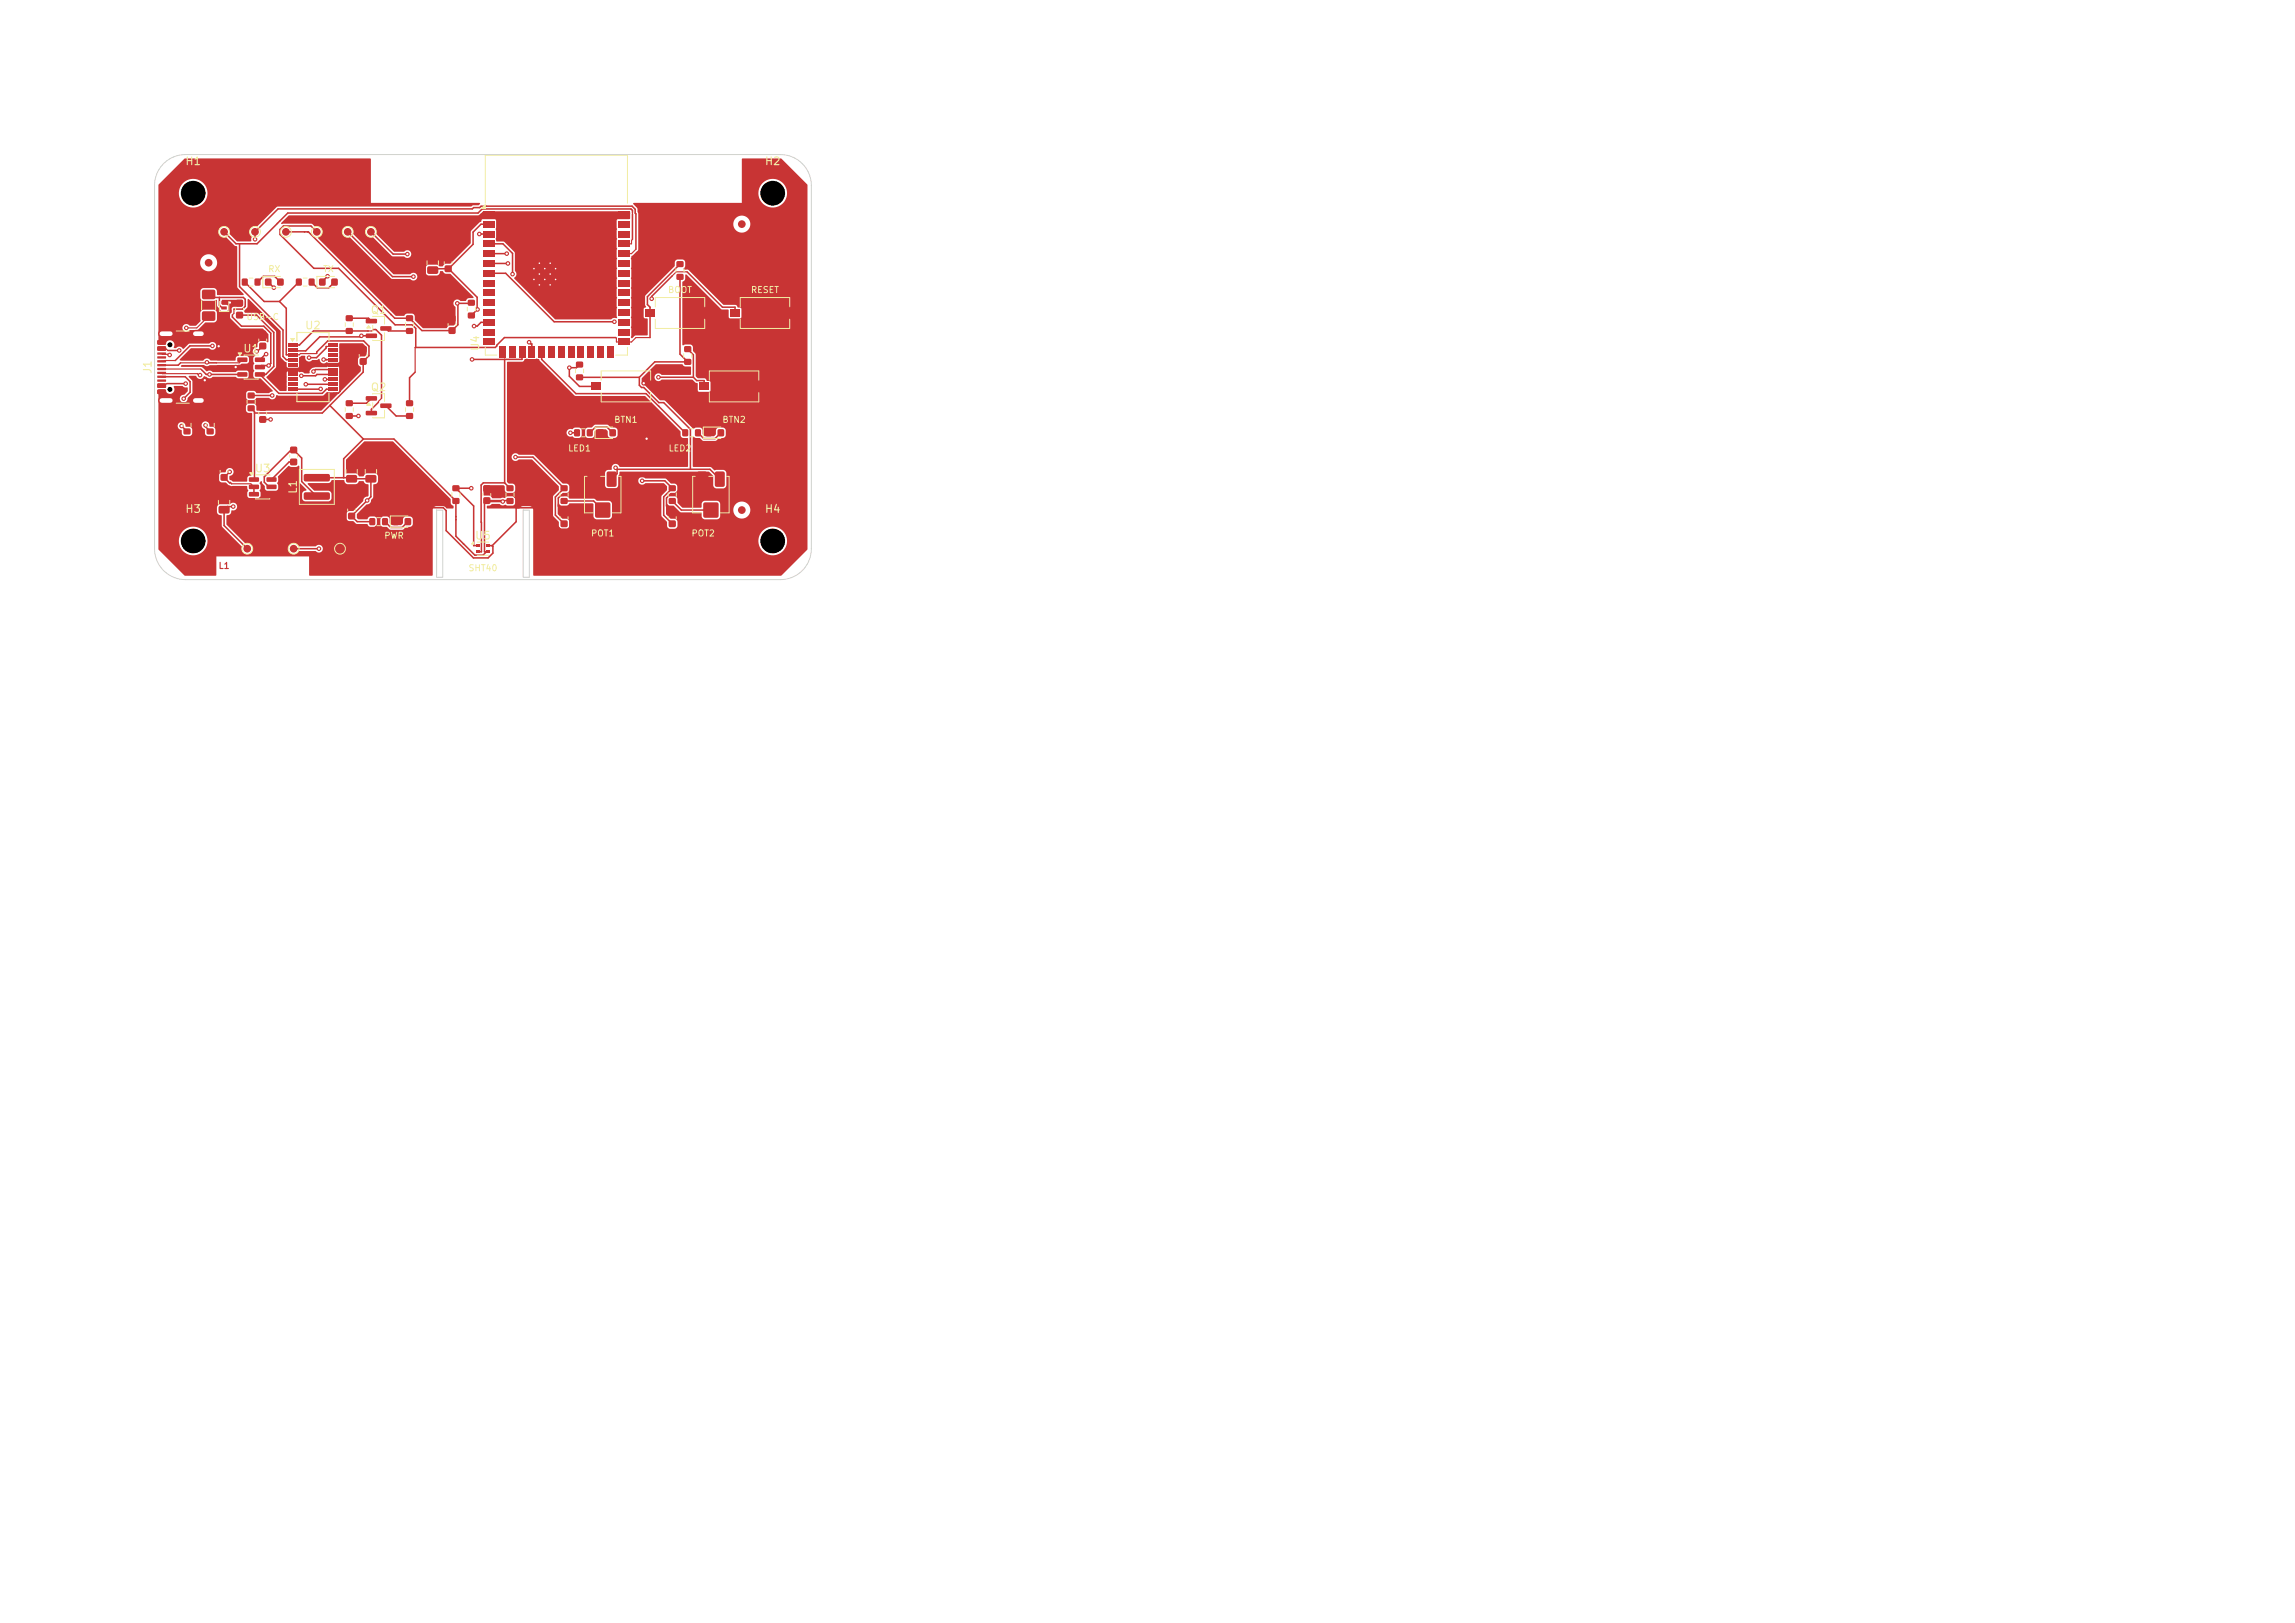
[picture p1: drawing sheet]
<svg xmlns="http://www.w3.org/2000/svg" width="297mm" height="210mm" viewBox="0 0 297 210" stroke-linecap="round" stroke-linejoin="round" font-family="sans-serif">
<defs><g id="words">
<g font-size="1" fill="#f2eda1">
<text x="23.9" y="21.6">H1</text>
<text x="98.9" y="21.6">H2</text>
<text x="47.9" y="40.9">Q1</text>
<text x="31.4" y="45.9">U1</text>
<text x="39.4" y="42.9">U2</text>
<text x="62.3" y="45.5" transform="rotate(-90 62.3 45.5)">U4</text>
<text x="19.9" y="48.5" transform="rotate(-90 19.9 48.5)">J1</text>
<text x="47.9" y="50.9">Q2</text>
<text x="32.9" y="61.4">U3</text>
<text x="38.7" y="64" transform="rotate(-90 38.7 64)">L1</text>
<text x="23.9" y="66.6">H3</text>
<text x="61.4" y="70.1">U5</text>
<text x="98.9" y="66.6">H4</text>
</g>
<g font-size=".8" fill="#f2eda1">
<text x="34.6" y="35.4">RX</text>
<text x="41.7" y="35.4">TX</text>
<text x="31.8" y="41.6">USB-C</text>
<text x="86.4" y="38.1">BOOT</text>
<text x="97.1" y="38.1">RESET</text>
<text x="73.5" y="58.6">LED1</text>
<text x="79.4" y="54.9">BTN1</text>
<text x="86.5" y="58.6">LED2</text>
<text x="93.4" y="54.9">BTN2</text>
<text x="49.7" y="69.9">PWR</text>
<text x="76.4" y="69.6">POT1</text>
<text x="89.4" y="69.6">POT2</text>
<text x="60.6" y="74.1">SHT40</text>
</g>
<text font-size=".8" fill="#c83434" x="28.2" y="73.8">L1</text>
</g></defs>
<g fill="#c83434">
<path d="M47.8 67.1h.7v.8h-.7z"/>
<path d="M49.5 67.1h.7v.8h-.7z"/>
<path d="M26.8 55.5h.8v.7h-.8z"/>
<path d="M26.8 53.8h.8v.7h-.8z"/>
<path d="M37.6 59.4l.2-.1 .6 .1 .1 .2-.1 .6h-.2h-.6l-.1-.2z"/>
<path d="M37.6 57.8h.2h.6l.1 .2-.1 .6-.2 .1-.6-.1-.1-.1z"/>
<path d="M34.3 36.1h.8v.8h-.8z"/>
<path d="M35.9 36.1h.8v.8h-.8z"/>
<path d="M91.3 55.6h.8v.8h-.8z"/>
<path d="M92.9 55.6h.8v.8h-.8z"/>
<path d="M47.4 41.3h1.3l.1 .1v.4l-.2 .1-1.2-.1-.1-.1z"/>
<path d="M47.4 43.2h1.3l.1 .1v.4l-.2 .1-1.2-.1-.1-.1z"/>
<path d="M49.2 42.2h1.4l.1 .2v.3l-.2 .1h-1.2l-.1-.1z"/>
<path d="M44.8 42.5h.8v.7h-.8z"/>
<path d="M44.8 40.8h.8v.7h-.8z"/>
<path d="M94.5 40h1.3v1h-1.3z"/>
<path d="M102.3 40h1.2v1h-1.2z"/>
<path d="M28.6 61.4l.1-.1 .7 .1 .1 .2-.1 .6h-.2h-.6l-.1-.2z"/>
<path d="M28.6 59.8h.1h.7l.1 .2-.1 .6-.2 .1-.6-.1-.1-.1z"/>
<path d="M50.8 67.1h.8v.8h-.8z"/>
<path d="M52.4 67.1h.8v.8h-.8z"/>
<path d="M47.4 51.3h1.3l.1 .1v.4l-.2 .1-1.2-.1-.1-.1z"/>
<path d="M47.4 53.2h1.3l.1 .1v.4l-.2 .1-1.2-.1-.1-.1z"/>
<path d="M49.2 52.2h1.4l.1 .2v.3l-.2 .1h-1.2l-.1-.1z"/>
<path d="M20.4 50.4h1l.1 .2v.3l-.2 .1h-.9l-.1-.1z"/>
<path d="M20.4 49.6h1l.1 .2v.3l-.2 .1h-.9l-.1-.1z"/>
<path d="M20.4 48.6h1l.1 .2-.1 .1h-1z"/>
<path d="M20.4 47.6h1l.1 .2-.1 .1h-1z"/>
<path d="M20.4 47.1h1l.1 .2-.1 .1h-1z"/>
<path d="M20.4 46.1h1l.1 .2-.1 .1h-1z"/>
<path d="M20.4 44.8h1l.1 .2v.3l-.2 .1h-.9l-.1-.1z"/>
<path d="M20.4 44h1l.1 .2v.3l-.2 .1h-.9l-.1-.1z"/>
<path d="M20.4 45.6h1l.1 .2-.1 .1h-1z"/>
<path d="M20.4 46.6h1l.1 .2-.1 .1h-1z"/>
<path d="M20.4 48.1h1l.1 .2-.1 .1h-1z"/>
<path d="M20.4 49.1h1l.1 .2-.1 .1h-1z"/>
<circle cx="96" cy="29" r=".5"/>
<circle cx="32" cy="71" r=".5"/>
<circle cx="41" cy="30" r=".5"/>
</g>
<path d="M20.9 51.8h1.1M20.9 43.2h1.1M25.3 51.8h.8M25.3 43.2h.8" fill="none" stroke="#c83434" stroke-width="1"/>
<g fill="#c83434">
<path d="M41.3 36.1h.8v.8h-.8z"/>
<path d="M42.9 36.1h.8v.8h-.8z"/>
<path d="M52.6 42.5h.8v.7h-.8z"/>
<path d="M52.6 40.8h.8v.7h-.8z"/>
<path d="M28.3 65.5h.2h1.1l.1 .2v.6l-.2 .2-1.1-.1-.1-.2z"/>
<path d="M28.3 63.6h.2h1.1l.1 .2v.6l-.2 .2-1.1-.1-.1-.2z"/>
<path d="M72.6 67.4l.1-.1 .7 .1 .1 .2-.1 .6h-.2h-.6l-.1-.2z"/>
<path d="M72.6 65.8h.1h.7l.1 .2-.1 .6-.2 .1-.6-.1-.1-.1z"/>
<path d="M57.6 34.4l.1-.1 .7 .1 .1 .2-.1 .6h-.2h-.6l-.1-.2z"/>
<path d="M57.6 32.8h.1h.7l.1 .2-.1 .6-.2 .1-.6-.1-.1-.1z"/>
<path d="M39.4 63.8l.1-.1h3l.2 .2v.6l-.2 .2h-3l-.2-.3z"/>
<path d="M39.4 61.4l.1-.1h3l.2 .3v.6l-.2 .1h-3l-.2-.2z"/>
<path d="M88.3 55.6h.7v.8h-.7z"/>
<path d="M90 55.6h.7v.8h-.7z"/>
<path d="M46.6 46.4l.1-.1 .7 .1 .1 .2-.1 .6h-.2h-.6l-.1-.2z"/>
<path d="M46.6 44.8h.1h.7l.1 .2-.1 .6-.2 .1-.6-.1-.1-.1z"/>
<path d="M45.1 66.4l.2-.1 .6 .1 .1 .2-.1 .6h-.2h-.6l-.1-.2z"/>
<path d="M45.1 64.8h.2h.6l.1 .2-.1 .6-.2 .1-.6-.1-.1-.1z"/>
<path d="M86.6 67.4l.1-.1 .7 .1 .1 .2-.1 .6h-.1h-.7l-.1-.2z"/>
<path d="M86.6 65.8h.1h.7l.1 .2-.1 .6-.1 .1-.7-.1-.1-.1z"/>
<path d="M78.6 61.1l1-.1 .2 .2v1.6l-.2 .2h-.9l-.2-.2v-1.5z"/>
<path d="M77.1 65.1l.2-.1h1.4l.2 .1 .1 .2v1.5l-.1 .1-.2 .1h-1.4l-.2-.1-.1-.1v-1.5z"/>
<path d="M76.3 61.1l1-.1 .2 .2v1.6l-.2 .2h-.8l-.3-.2v-1.5z"/>
<path d="M60.6 40.5h.8v.7h-.8z"/>
<path d="M60.6 38.8h.8v.7h-.8z"/>
<path d="M83.5 40h1.2v1h-1.2z"/>
<path d="M91.2 40h1.3v1h-1.3z"/>
<path d="M62.6 64.4l.1-.1 .7 .1 .1 .2-.1 .6h-.2h-.6l-.1-.2z"/>
<path d="M62.6 62.8h.1h.7l.1 .2-.1 .6-.2 .1-.6-.1-.1-.1z"/>
<path d="M74.3 55.6h.7v.8h-.7z"/>
<path d="M76 55.6h.7v.8h-.7z"/>
<path d="M32.2 61.8h1.2l.1 .1v.4l-.1 .1-1.1-.1-.1-.1z"/>
<path d="M32.2 62.7h1.2l.1 .2v.3l-.1 .1h-1.1l-.1-.1z"/>
<path d="M32.2 63.7h1.2l.1 .1v.4l-.1 .1-1.1-.1-.1-.1z"/>
<path d="M34.5 63.7h1.2l.1 .1v.4l-.2 .1-1-.1-.1-.1z"/>
<path d="M34.5 62.7h1.2l.1 .2v.3l-.2 .1h-1l-.1-.1z"/>
<path d="M34.5 61.8h1.2l.1 .1v.4l-.2 .1-1-.1-.1-.1z"/>
<path d="M52.6 53.5h.8v.7h-.8z"/>
<path d="M52.6 51.8h.8v.7h-.8z"/>
<path d="M76.5 49.5h1.2v1h-1.2z"/>
<path d="M84.3 49.5h1.2v1h-1.2z"/>
<path d="M62.5 27.3h1.5v.9h-1.5z"/>
<path d="M62.5 28.6h1.5v.9h-1.5z"/>
<path d="M62.5 29.8h1.5v.9h-1.5z"/>
<path d="M62.5 31.1h1.5v.9h-1.5z"/>
<path d="M62.5 32.4h1.5v.9h-1.5z"/>
<path d="M62.5 33.6h1.5v.9h-1.5z"/>
<path d="M62.5 34.9h1.5v.9h-1.5z"/>
<path d="M62.5 36.2h1.5v.9h-1.5z"/>
<path d="M62.5 37.5h1.5v.9h-1.5z"/>
<path d="M62.5 38.7h1.5v.9h-1.5z"/>
<path d="M62.5 40h1.5v.9h-1.5z"/>
<path d="M62.5 41.3h1.5v.9h-1.5z"/>
<path d="M62.5 42.5h1.5v.9h-1.5z"/>
<path d="M62.5 43.8h1.5v.9h-1.5z"/>
<path d="M64.6 44.8h.9v1.5h-.9z"/>
<path d="M65.8 44.8h.9v1.5h-.9z"/>
<path d="M67.1 44.8h.9v1.5h-.9z"/>
<path d="M68.4 44.8h.9v1.5h-.9z"/>
<path d="M69.6 44.8h.9v1.5h-.9z"/>
<path d="M70.9 44.8h.9v1.5h-.9z"/>
<path d="M72.2 44.8h.9v1.5h-.9z"/>
<path d="M73.5 44.8h.9v1.5h-.9z"/>
<path d="M74.7 44.8h.9v1.5h-.9z"/>
<path d="M76 44.8h.9v1.5h-.9z"/>
<path d="M77.3 44.8h.9v1.5h-.9z"/>
<path d="M78.5 44.8h.9v1.5h-.9z"/>
<path d="M80 43.8h1.5v.9h-1.5z"/>
<path d="M80 42.5h1.5v.9h-1.5z"/>
<path d="M80 41.3h1.5v.9h-1.5z"/>
<path d="M80 40h1.5v.9h-1.5z"/>
<path d="M80 38.7h1.5v.9h-1.5z"/>
<path d="M80 37.5h1.5v.9h-1.5z"/>
<path d="M80 36.2h1.5v.9h-1.5z"/>
<path d="M80 34.9h1.5v.9h-1.5z"/>
<path d="M80 33.6h1.5v.9h-1.5z"/>
<path d="M80 32.4h1.5v.9h-1.5z"/>
<path d="M80 31.1h1.5v.9h-1.5z"/>
<path d="M80 29.8h1.5v.9h-1.5z"/>
<path d="M80 28.6h1.5v.9h-1.5z"/>
<path d="M80 27.3h1.5v.9h-1.5z"/>
<path d="M68.6 33.5h3.8v3.9h-3.8z"/>
<path d="M33.6 44.4l.1-.1 .7 .1 .1 .2-.1 .6h-.2h-.6l-.1-.2z"/>
<path d="M33.6 42.8h.1h.7l.1 .2-.1 .6-.2 .1-.6-.1-.1-.1z"/>
<path d="M44.8 61.5h.2h1.1l.1 .2v.6l-.2 .2-1.1-.1-.1-.2z"/>
<path d="M44.8 59.6h.2h1.1l.1 .2v.6l-.2 .2-1.1-.1-.1-.2z"/>
<path d="M61.5 70.5h.6v.3h-.6z"/>
<path d="M61.5 71.3h.6v.3h-.6z"/>
<path d="M62.9 71.3h.5v.3h-.5z"/>
<path d="M62.9 70.5h.5v.3h-.5z"/>
<path d="M30.6 40.4l.1-.1 .7 .1 .1 .2-.1 .6h-.2h-.6l-.1-.2z"/>
<path d="M30.6 38.8h.1h.7l.1 .2-.1 .6-.2 .1-.6-.1-.1-.1z"/>
<path d="M88.6 46.5h.8v.7h-.8z"/>
<path d="M88.6 44.8h.8v.7h-.8z"/>
<path d="M65.6 64.5h.8v.7h-.8z"/>
<path d="M65.6 62.8h.8v.7h-.8z"/>
<path d="M37.3 44.4h1.2v.4h-1.2z"/>
<path d="M37.3 45.1h1.2v.4h-1.2z"/>
<path d="M37.3 45.7h1.2v.4h-1.2z"/>
<path d="M37.3 46.3h1.2v.4h-1.2z"/>
<path d="M37.3 47h1.2v.4h-1.2z"/>
<path d="M37.3 47.6h1.2v.4h-1.2z"/>
<path d="M37.3 48.3h1.2v.4h-1.2z"/>
<path d="M37.3 48.9h1.2v.4h-1.2z"/>
<path d="M37.3 49.5h1.2v.4h-1.2z"/>
<path d="M37.3 50.2h1.2v.4h-1.2z"/>
<path d="M42.5 50.2h1.2v.4h-1.2z"/>
<path d="M42.5 49.5h1.2v.4h-1.2z"/>
<path d="M42.5 48.9h1.2v.4h-1.2z"/>
<path d="M42.5 48.3h1.2v.4h-1.2z"/>
<path d="M42.5 47.6h1.2v.4h-1.2z"/>
<path d="M42.5 47h1.2v.4h-1.2z"/>
<path d="M42.5 46.3h1.2v.4h-1.2z"/>
<path d="M42.5 45.7h1.2v.4h-1.2z"/>
<path d="M42.5 45.1h1.2v.4h-1.2z"/>
<path d="M42.5 44.4h1.2v.4h-1.2z"/>
<path d="M47.3 61.5h.2h1.1l.1 .2v.6l-.2 .2-1.1-.1-.1-.2z"/>
<path d="M47.3 59.6h.2h1.1l.1 .2v.6l-.2 .2-1.1-.1-.1-.2z"/>
<path d="M74.6 48.5h.8v.7h-.8z"/>
<path d="M74.6 46.8h.8v.7h-.8z"/>
<path d="M58.6 64.5h.8v.7h-.8z"/>
<path d="M58.6 62.8h.8v.7h-.8z"/>
<path d="M90.5 49.5h1.2v1h-1.2z"/>
<path d="M98.2 49.5h1.3v1h-1.3z"/>
<path d="M32.1 52.5h.8v.7h-.8z"/>
<path d="M32.1 50.8h.8v.7h-.8z"/>
<path d="M26.2 40.3h.2h1.3l.2 .2v.9l-.3 .1h-1.3l-.2-.2z"/>
<path d="M26.2 37.5h.2h1.3l.2 .2v.9l-.3 .1h-1.3l-.2-.2z"/>
<path d="M55.3 34.5h.2h1.1l.1 .2v.6l-.2 .2-1.1-.1-.1-.2z"/>
<path d="M55.3 32.6h.2h1.1l.1 .2v.6l-.2 .2-1.1-.1-.1-.2z"/>
<path d="M33.6 53.9l.1-.1 .7 .1 .1 .2-.1 .6h-.2h-.6l-.1-.2z"/>
<path d="M33.6 52.3h.1h.7l.1 .2-.1 .6-.2 .1-.6-.1-.1-.1z"/>
<path d="M72.6 64.5h.8v.7h-.8z"/>
<path d="M72.6 62.8h.8v.7h-.8z"/>
<path d="M77.3 55.6h.8v.8h-.8z"/>
<path d="M78.9 55.6h.8v.8h-.8z"/>
<path d="M28.7 39.7h.6v.3h-.6z"/>
<path d="M28.7 39h.6v.3h-.6z"/>
<path d="M86.6 64.5h.8v.7h-.8z"/>
<path d="M86.6 62.8h.8v.7h-.8z"/>
<path d="M44.8 53.5h.8v.7h-.8z"/>
<path d="M44.8 51.8h.8v.7h-.8z"/>
<path d="M23.8 55.5h.8v.7h-.8z"/>
<path d="M23.8 53.8h.8v.7h-.8z"/>
<path d="M92.6 61.1l.9-.1 .3 .2v1.6l-.2 .2h-.9l-.2-.2v-1.5z"/>
<path d="M91.1 65.1l.1-.1h1.5l.2 .1 .1 .2v1.5l-.1 .1-.2 .1h-1.5l-.1-.1-.1-.1v-1.5z"/>
<path d="M90.3 61.1l.9-.1 .3 .2v1.6l-.2 .2h-.9l-.2-.2v-1.5z"/>
<path d="M58.1 42.4l.1-.1 .7 .1 .1 .2-.1 .6h-.1h-.7l-.1-.2z"/>
<path d="M58.1 40.8h.1h.7l.1 .2-.1 .6-.1 .1-.7-.1-.1-.1z"/>
<path d="M30.7 46.3h1.2l.1 .1v.4l-.1 .1-1.1-.1-.1-.1z"/>
<path d="M30.7 47.2h1.2l.1 .2v.3l-.1 .1h-1.1l-.1-.1z"/>
<path d="M30.7 48.2h1.2l.1 .1v.4l-.1 .1-1.1-.1-.1-.1z"/>
<path d="M33 48.2h1.2l.1 .1v.4l-.2 .1-1-.1-.1-.1z"/>
<path d="M33 47.2h1.2l.1 .2v.3l-.2 .1h-1l-.1-.1z"/>
<path d="M33 46.3h1.2l.1 .1v.4l-.2 .1-1-.1-.1-.1z"/>
<path d="M31.3 36.1h.7v.8h-.7z"/>
<path d="M33 36.1h.7v.8h-.7z"/>
<path d="M87.6 35.5h.8v.7h-.8z"/>
<path d="M87.6 33.8h.8v.7h-.8z"/>
<path d="M38.3 36.1h.7v.8h-.7z"/>
<path d="M40 36.1h.7v.8h-.7z"/>
<circle cx="33" cy="30" r=".5"/>
<circle cx="48" cy="30" r=".5"/>
<circle cx="37" cy="30" r=".5"/>
<circle cx="29" cy="30" r=".5"/>
<circle cx="69.1" cy="34.8" r=".3"/>
<circle cx="69.1" cy="36.2" r=".3"/>
<circle cx="69.8" cy="34.1" r=".3"/>
<circle cx="69.8" cy="35.5" r=".3"/>
<circle cx="69.8" cy="36.9" r=".3"/>
<circle cx="70.5" cy="34.8" r=".3"/>
<circle cx="70.5" cy="36.2" r=".3"/>
<circle cx="71.2" cy="34.1" r=".3"/>
<circle cx="71.2" cy="35.5" r=".3"/>
<circle cx="71.2" cy="36.9" r=".3"/>
<circle cx="71.9" cy="34.8" r=".3"/>
<circle cx="71.9" cy="36.2" r=".3"/>
<circle cx="96" cy="66" r=".5"/>
<circle cx="44" cy="71" r=".5"/>
<circle cx="38" cy="71" r=".5"/>
<circle cx="27" cy="34" r=".5"/>
<circle cx="45" cy="30" r=".5"/>
<circle cx="79.7" cy="60.5" r=".3"/>
<circle cx="47.5" cy="64.8" r=".3"/>
<circle cx="61.8" cy="40" r=".3"/>
<circle cx="65.1" cy="64.9" r=".3"/>
<circle cx="41.3" cy="71" r=".3"/>
<circle cx="26.6" cy="55" r=".3"/>
<circle cx="22" cy="45.9" r=".3"/>
<circle cx="28.3" cy="44.8" r=".3"/>
<circle cx="30.5" cy="47.5" r=".3"/>
<circle cx="83.7" cy="56.8" r=".3"/>
<circle cx="26.5" cy="49.2" r=".3"/>
<circle cx="29.8" cy="39.2" r=".3"/>
<circle cx="83.3" cy="49.6" r=".3"/>
<circle cx="41.9" cy="46.5" r=".3"/>
<circle cx="35.4" cy="37.2" r=".3"/>
<circle cx="46.4" cy="53.8" r=".3"/>
<circle cx="46.8" cy="43.5" r=".3"/>
<circle cx="40.6" cy="48.1" r=".3"/>
<circle cx="34.8" cy="47.3" r=".3"/>
<circle cx="30.2" cy="65.5" r=".3"/>
<circle cx="29.7" cy="61.1" r=".3"/>
<circle cx="84.3" cy="38.7" r=".3"/>
<circle cx="59.2" cy="39.3" r=".3"/>
<circle cx="62" cy="30.3" r=".3"/>
<circle cx="24.1" cy="42.4" r=".3"/>
<circle cx="24" cy="49.6" r=".3"/>
<circle cx="23.2" cy="45.3" r=".3"/>
<circle cx="23.8" cy="51.6" r=".3"/>
<circle cx="23.5" cy="55.1" r=".3"/>
<circle cx="27.1" cy="48.5" r=".3"/>
<circle cx="27.5" cy="44.8" r=".3"/>
<circle cx="25.9" cy="48.5" r=".3"/>
<circle cx="26.8" cy="46.9" r=".3"/>
<circle cx="42.4" cy="35.7" r=".3"/>
<circle cx="41.5" cy="50.3" r=".3"/>
<circle cx="40" cy="46.3" r=".3"/>
<circle cx="33" cy="31" r=".3"/>
<circle cx="66.7" cy="59.1" r=".3"/>
<circle cx="66.3" cy="35.5" r=".3"/>
<circle cx="52.7" cy="32.9" r=".3"/>
<circle cx="61.1" cy="46.5" r=".3"/>
<circle cx="65.6" cy="32.8" r=".3"/>
<circle cx="83.1" cy="62.2" r=".3"/>
<circle cx="68.5" cy="44.3" r=".3"/>
<circle cx="73.8" cy="56" r=".3"/>
<circle cx="73.7" cy="47.6" r=".3"/>
<circle cx="65.7" cy="34.1" r=".3"/>
<circle cx="85.2" cy="48.8" r=".3"/>
<circle cx="79.5" cy="41.6" r=".3"/>
<circle cx="53.5" cy="35.8" r=".3"/>
<circle cx="61" cy="63.2" r=".3"/>
<circle cx="61.3" cy="42.2" r=".3"/>
<circle cx="42" cy="49.1" r=".3"/>
<circle cx="33.2" cy="45.5" r=".3"/>
<circle cx="35" cy="54.3" r=".3"/>
<circle cx="39.6" cy="49.7" r=".3"/>
<circle cx="34.4" cy="45.8" r=".3"/>
<circle cx="39" cy="48.6" r=".3"/>
<circle cx="35.2" cy="51.2" r=".3"/>
</g>
<g fill="none" stroke="#c83434" stroke-width=".2">
<path d="M27 38.1l.4 .4h4.1l.2 .2v.9l-.3 .4h-1.1M28.4 38.5v1l.3 .4h.3M29 39.2h.6M29.6 39.2h1.4M29.6 39.2v3.7M31 31.5v5.6l5.6 5.6v3.4l.4 .4h.9M31.7 36.5l2.5 2.5h2M33 30h.1M33 30l3-3h25.1l.2-.1h.8l.2-.2h19.5l.4 .4v.5l.1 .1v4.6M33 30v1M33.3 36.5l.8-.7h1.4l.8 .7M34.7 36.5l.7 .7"/>
<path d="M35.9 28.9l-2.6 2.6h-2.8l-1.5-1.5M35.9 28.9h.1M36.2 39l.8 .9v6h.9M36.2 28.6h.1M36.2 28.6l-.3 .3M37 30h2.9l11.2 11.2h1.9l1.6 1.6h3.9l.8-.8v-2.7M38.7 36.5l-2.5 2.5M39.4 30h.1M39.8 30h.1M40.3 36.5l.8 .8h1.4l.8-.8M41 30l-.8-.8h-3.5l-.5 .5v.6l4.4 4.4h3.2l7.3 7.3h2.2M42.4 35.7l-.7 .8"/>
<path d="M45 30l5.8 5.8h2.7M48 30l2.9 2.9h1.8M49.1 39.2h.1M58.1 34.8l3.6 3.7v1.6l-.7 .7M58.1 34.8h-1.9l-.2 .2M61 39.2l-.1 .1h-1.7M62 30.3h1.2M62.9 26.7h.1M63.2 29h-1l-1 1v1.6l-3.1 3.2M63.2 31.6h1.9l1.2 1.2v2.7M63.2 32.8h2.4M63.2 34.1h2.5"/>
<path d="M63.2 35.4h2.2l6.3 6.2h7.8M67.5 31v.8l2.3 2.3M67.5 31l-3.2-3.3h-2.1l-4.2 4.3v1.2l-.2-.1h-1.8l-1 .9v3.7l3.5 3.5M67.5 31h.1M69.8 35.5h1.4M80.7 27.7h-10l-3.2 3.3M81.8 27.7v3.3M81.8 27.5v-.3l-.1-.2h-19.3l-.5 .6h-24.7l-1 1M87 35.7l-2.7 2.7v.3M88 35.8v10l1 1h-4.3l-2 2M88 34.2l-4.2 4.2v1l.3 .3v4M88.9 35.2l4.6 4.5h1.6v.8"/>
<path d="M20.9 45.1l.1 .1h.4M20.9 50.7v.5l.6 .6h1.3l.3 .3h1.1l.3-.3M20.9 49.9l.2 .2M20.9 48.8h3.1l.6 .6v1.4l-.8 .8M20.9 46.8h.3M21.1 50.1h.1M21.6 49.6h2.4M21.7 45.3h1.5M21.7 45.8l.3 .1M23.4 46.9l-.3 .4h-2.2M23.5 55.1l.7 .7M24.2 54.2h3l.5 .5v.4"/>
<path d="M24.5 51.8h7.3M24.5 51.8v2.4M25.6 48.3l.1 .2h.2M26.1 47.8l.6 .7h4.7M26.6 55v.2l.6 .6M26.8 46.9h.1M26.8 46.9h1.2M27.5 44.8h-2.9l-1.9 1.9M28.3 55.3l.7 .8v4.1l-.7 .8v2.3l1.2 1.2h3.8M29.6 42.9l-.2 .3h-7.9l-.6 .6v.5M29.6 42.9l.7 .7h3M30.1 40.7v.3l1.2 1.2h2.8l.9 .9v3.9l-.2 .3h-1l-.2 .2"/>
<path d="M31 40.8h2.2l2.2 2.2v4.4l-1 1.1h-.8l2.5 2.4h5.6l.5-.5h.9M32.3 47.1v2.4l-.5 .5v1.8M32.5 52.8l.4 .5v8.7v.1M32.5 51.2h2.7M32.9 44.8l-.4 .4v1.9M33.3 43.2h.7M34 44.8l-.8 .7M34 54.3h1M34.4 45.8l-.8 .8M37.9 45.3l.2 .1M38 59.8h-.6l-2.3 2.3M39.6 49.7h3.5"/>
<path d="M40.5 47.4l-.5 .4h-2.1M41 45.7v-.2l1.4-1.4h4.7l.7 .7v1.2l-.8 .8v1.4l-5.3 5.2h-8.8M41.5 50.3l-3.6 .1M41.9 46.5h1.2M42 49.1h1.1M42.2 44.8v.2l-1.2 1.3h-1M42.7 52.5l4.3 4.3M43 51.1l-1.7 1.6h-7.3l-.8-.7h-1.3l-.1-.2M43.1 47.8h-2.3l-.2 .3M43.1 48.5h-2.1l-.2 .1h-1.8M43.9 47.2l.1 .1v3.3l-.2 .3h-.3M45.2 41.2h2.5l.4 .4"/>
<path d="M45.2 53.8h1.2M47 45.2h-.3l-1.8 1.8M47 56.8h4l8 8v4.6l2.4 2.4h1.1l.4-.4M47 56.8l-2.5 2.6v2.4M47.6 42.8h-7l-1.8 1.8h-.9M47.6 42.8h.1M48.1 43.5h-1.3l-.2 .1h-5.2l-1.8 1.8h-1.1M48.1 51.6l-.7 .6h-2.2M48.3 42.6h.3l.8 .8v8.1M49 52l-.9 1v.5M49.9 52.5l1.4 1.3h1.7M49.9 42.5l.4 .3h2.7"/>
<path d="M50.6 40.7h.1M53.6 42.2l.2 .3v2.5M53.7 48.1l-.7 .8v3.3M61.7 40h.1M63.2 41.7h-1l-.4 .5h-.5M65.3 46.5v16M65.3 46.5h.1M66.7 59.1h2.3l4 4.1-1.1 1.1v2.3l1.1 1.2M67.6 45.5v1h-6.5M68.5 44.3l.2 .2h.1v1M70.1 45.5v1l4.4 4.4h9.1l5.1 5.1M73.8 56h.9"/>
<path d="M75 48.8h7.7M75 47.2l-.4 .4h-.9v1.1l1.3 1.3h2.1M76.3 56l.8-.8h1.4l.8 .8M77.7 56v5.1l-.8 .9M77.7 56.8h6M79.7 43.7h-14.4l-1.2 1.3h-10.4M82.7 48.8v1.1l.3 .2h.3l2 2h.6l3.4 3.4v5.2M83.3 49.6h.3l.4 .4h1.8l4.6 4.7M85.2 48.8h4.5M85.2 52.6h.1M89 45.2l.7 .7v2.9M89.7 48.8l.5 .4h.9v.8"/>
<path d="M90.3 56l.8 .8h1.4l.8-.8M90.4 54.7l1.3 1.3M91.9 40.5v.8l1.9 1.9h5.1M98.9 43.2v6.8M98.9 49.4h-3.1l-5.4 5.3M102.9 40.5v.8h-2.1l-1.9 1.9M29.7 61.1l-.7 .7 .7 .7M29.8 62.4l.2 .2M30.2 65.5h-.8l-.4 .5v2l3 3M32.9 63v1M33.6 64.5h1l.5-.5 2.1 2h7.5M35.1 63h-.3l-.6-.6v-.7l3.5-3.5h.3l1 1.1v3l2 1.9"/>
<path d="M38 71h3.3M41 61.8h4.4l.1 .2h2.5v2.3l-2.5 2.5 .7 .7h2M44.7 66v4.3l-.7 .7M45.5 65.2l-.8 .8M45.5 60.1h2.5l1.6 1.5v5M49.6 66.6h.7l.9 .9 1.8-1.8h4.4l.3 .4v2.6l3.6 3.5h1.9l.6-.6v-.9l-.1-.1M49.6 66.6l-.6 .6v.6l-.5 .5h-3.8M49.8 67.5l.8 .8h1.4l.8-.8M59 66.8v.1M59 67.2h.1M60 70.4h.1M61 63.2h-2l2.3 2.3v5.1h.5"/>
<path d="M63 64.8l.1 .1h2M63 64.8h3M63 64.8l-.3 .3v6.3h.5M63 63.2l.7 .7h2.5l.6 .6v3l-3.1 3.1M63.2 70.6h.5M65.3 62.5h-2.8l-.2 .3v8.6h-.5M65.3 62.5l.7 .7M72.9 64.1h-.3l-.3 .3v1.1l1.5 1.5v1.2l-.3 .3h-1l-2.7-2.8h-3M73 64.8h3.8l1.2 1.2M76.9 62l1.2 1.3h2.9l1.6-1.6h4.1l1.1 1.1M76.9 62h-1.5l-1.5 1.5M76.9 62h.1"/>
<path d="M79.7 60.5l.2 .2M79.9 60.7v.6l-.7 .7M79.9 60.7h12l1.2 1.3M83.1 62.2h2.9l1 1-1.1 1.1v2.4l1.1 1.1M87 64.8l1.2 1.2h3.8M87.8 62.8v.7l-.4 .4h-.6l-.5 .5v1.1l.7 .7M90.8 62l-.7 .8h-2.3"/>
</g>
<g fill="none" stroke="#c83434" stroke-width=".15">
<path d="M81.8 31l-.1 .1v.5h-1M81.8 27.5v.2M81.8 27.5h.1M82.3 32.3l-.6 .5h-1M88.9 35.2h-1.4l-.5 .5M20.9 45.8h.1h.7M20.9 47.8h5.1h.1M20.9 48.3h.1h4.6M21.4 45.2l.3 .1M21.6 49.6l-.5 .5M22.7 46.7h-1.4l-.1 .1M23.4 46.9h3.4"/>
<path d="M27 40.9l-1.5 1.5h-1.4M27.7 55.1l.3 .2h.3M30.3 40v.5l-.2 .2M31.4 47.5h.9M31.4 46.6l-.4 .3h-3M32.3 47.1h.2M32.9 43.6v1.2M33.3 43.2v.4M38.1 45.4h.1M38.1 45.4h.4M41 45.7l-2.1 .1-.2 .1h-.8M43.1 44.6l-.2 .2h-.7"/>
<path d="M43.5 50.9h-.3l-.2 .2M43.9 47.2h-1.6l-.2 .2h-1.6M44.9 47h-.6l-.3 .3M48.3 42.6l-.2 .2h-.5M49.4 51.5l-.4 .4v.1M53.3 42l.2 .2M53.5 42.2h.1M53.7 45v3.1M79.7 43.7l.1 .1v.5h1.9l.6-.6h1.8M29.8 62.4l-.1 .1M30 62.6h2.5l.4 .4M73.9 63.5l-.6 .6h-.4"/>
</g>
<g fill="#c83434">
<path d="M23.9 20.5h24l.1 .1v5.6h14l.1 .1-.2 .3h-.6l-.3 .1h-25.1l-2.6 2.6a.77 .77 0 0 0-.9 .4 .77 .77 0 0 0 .2 1l-.1 .5h-1.8l-1-1a.71 .71 0 0 0-.7-.9 .71 .71 0 0 0-.7 .8 .71 .71 0 0 0 1 .6l1.1 1.1 .3 .1v5.2l.8 1-3.3 .1-.1-.1v-.4a.45 .45 0 0 0-.4-.4h-1.4l-.2 .1-.2 .3v.9l.2 .2 .2 .1h1.4l.3-.1 .1 .8 .4 .6 .2 .1 .7-.1 .2-.2-.1-.5-.8-.1 .1-.6h2.6v.7l-.1 .2h-1.1a.31 .31 0 0 0-.2 .4v.3l-.2 .3v.4l1.3 1.3 2.9 .1 .7 .7v1.1h-.1l-.3-.2h-.7l-.3 .3v.5a.54 .54 0 0 0-.6 .4 .54 .54 0 0 0 .3 .6l-.2 .5v.4l.1 .2-.1 .3v.5a.29 .29 0 0 1 0 .5v.4l.1 .2 .8 .1 1.6 1.5v.1l-.5 .3h-1.6l-.3-.3h-.8l-.3 .2 .1 .8 .2 .2h.7l.4-.3h1.6a.58 .58 0 0 0 .6 .1 .58 .58 0 0 0 .4-.5l.2 .1h5.7l.6-.5 1.4 .1 .1 .1-2.2 2.2h-8.3h-.1v-.6l-.2-.2-.8-.1-.2 .1-.2 .2 .1 .8a.68 .68 0 0 0 .7 .1v8.1l-.4 .1-.1 .1-.1 .5-.1 .1h-1.8l-.4-.3v-.4a.51 .51 0 0 0 .5-.6 .51 .51 0 0 0-.5-.5 .51 .51 0 0 0-.5 .6h-.6l-.2 .2-.1 .7 .2 .3 .7 .1 .3 .3 .4 .2h2h.1v.4a.23 .23 0 0 1 0 .4v.5l.3 .3 1.2-.1 .2-.2v-.4a.38 .38 0 0 1 0-.6v-.5l-.1-.2 .2-.2h.1l.1 .3 .2 .3 .1 .4 .2 .2 1.4-.1 .1-.1v-.6a.31 .31 0 0 1 0-.5v-.6l1.3-1.3 .4 .1h.6l.4-.1 .1 2.1 .8 .9v.2a.49 .49 0 0 0-.5 .4v.7l.4 .3h3l.3-.2 .1-.2v-.6l-.1-.3-.3-.1h-1.9l-.8-.9 2.7-.1 .5-.4 1.6 .1a.45 .45 0 0 0 .4 .5l1.1-.1 .2-.1 .1-.2h.6a.81 .81 0 0 0 .7 .4v1.4l-.1 .2a.54 .54 0 0 0-.6 .6l-1.2 1.2h-.7l-.2 .2-.1 .7 .2 .3 .7 .1 .5 .4h1.3l.3 .4h.6l.2-.1 .2-.2v-.7h.4v.7l.3 .3h.6l.4 .4h1.6l.5-.4h.5l.2-.2 .1-.8a.41 .41 0 0 0-.4-.4l-.7 .1-.1 .2-.1 .6-.2 .3-1.2-.1-.3-.2v-.7l-.3-.2h-.6l-.2 .2-.1 .2h-.4l-.2-.3-.2-.1h-.6l-.3 .4h-1.2l-.1-.2v-.5l1.3-1.2a.55 .55 0 0 0 .5-.6l.3-.4v-1.6a.62 .62 0 0 0 .6-.4v-.8l-.3-.2h-1.2l-.4 .3h-.6l-.1-.2-.2-.1h-1.3v-.1v-1.7l2.4-2.4h3.6l7.5 7.4 .1 .8a.35 .35 0 0 1 .3 .5h-.9l-.4-.3h-1l-.2 .1-.2 .2v8.6l-.1 .1h-15.8l-.1-.1v-2.4h-12v2.4l-.1 .1h-4l-3.4-3.4v-1.2h2.6a1.85 1.85 0 0 0 2.6 1.8 1.85 1.85 0 0 0 .5-3.1 1.85 1.85 0 0 0-3 1l-.1 .3h-2.6v-4.3h7.6v.7a.77 .77 0 0 0 .6 .4l.1 1.5 2.5 2.5a.72 .72 0 0 0 .6 1 .72 .72 0 0 0 .8-.8h4.6v.2a.74 .74 0 0 0 .6 .6 .74 .74 0 0 0 .8-.4h2.2a.51 .51 0 0 0 .7 0 .51 .51 0 0 0 0-.7 .51 .51 0 0 0-.8 .1h-2.2a.71 .71 0 0 0-.7-.4 .71 .71 0 0 0-.6 .6h-4.6v-.1a.79 .79 0 0 0-1-.5l-2.4-2.4v-1.2h.1a.5 .5 0 0 0 .5-.6 .53 .53 0 0 0 .7-.3 .53 .53 0 0 0-.3-.7h-.3l-.2 .1-1.4 .1-.2 .1-.1 .2h-7.6v-10.5h2.5a.88 .88 0 0 0 .5 .6 .58 .58 0 0 0 .2 .7h.9l.3-.2-.1-.8-.2-.2h-.6v-.2h2.1a.82 .82 0 0 0 .4 .6v.6l.2 .2h.2h.8l.2-.3-.1-.7-.2-.2h-.5a.53 .53 0 0 0-.4-.7 .53 .53 0 0 0-.6 .5l-2.1-.1a.5 .5 0 0 0-.6-.3 .5 .5 0 0 0-.4 .5h-2.5v-4.6l.1-.1 .8 .1a.59 .59 0 0 0 .8 .4 .59 .59 0 0 0 .3-.9l.1-.1h1l.2 .2h.4l.1 .6-.4 .4a.52 .52 0 0 0-.6 .4 .52 .52 0 0 0 .5 .6 .52 .52 0 0 0 .5-.6l.6-.7v-1.5l-.5-.6 .9-.1 .1 .1a.5 .5 0 0 0 .5 .3 .5 .5 0 0 0 .5-.3l.3 .1a.6 .6 0 0 0 .9 0h2.9l.3 .2h1.1l.3-.3v-.4l-.1-.3-.2-.1h-1.1l-.3 .2h-3a.72 .72 0 0 0-.8-.1l-.7-.5h-2.5l-.1-.1 .2-.2h2.8a.55 .55 0 0 0 .8 0h3.8l.3-.1 .8-.1 .1-.2v-.4l-.2-.3-1.2-.1-.2 .2-.2 .5-3.2-.1a.57 .57 0 0 0-.9 .1h-2.8l-.2-.1v-.1l1.4-1.4h2.3a.52 .52 0 0 0 .8 0 .52 .52 0 0 0 0-.7 .52 .52 0 0 0-.8 .1h-2.5l-.7 .6h-.2a.55 .55 0 0 0-.9-.1h-.2v-.1a.59 .59 0 0 0-.3-.8 .59 .59 0 0 0-.8 .5l-.9-.1v-2.1h3.1a.53 .53 0 0 0 .4 .5 .53 .53 0 0 0 .6-.2h1l1-1h1.2l.3-.3-.1-1.1-.3-.2h-1.5l-.3 .3v1.2l-.6 .6-.8-.1a.51 .51 0 0 0-.5-.2 .51 .51 0 0 0-.4 .5h-3.1v-8.5h5.4v.2a1.1 1.1 0 0 0 1.7 .8 1.1 1.1 0 0 0 0-1.8 1.1 1.1 0 0 0-1.7 .8h-5.4v-9h2.6v.2a1.85 1.85 0 0 0 2.9 1.5 1.85 1.85 0 0 0 0-3.2 1.85 1.85 0 0 0-2.9 1.5h-2.6v-1z"/>
<path d="M82 26.3l14-.1v-1.3h2.1v.2a1.85 1.85 0 0 0 2.9 1.5 1.85 1.85 0 0 0 0-3.2 1.85 1.85 0 0 0-2.9 1.5h-2.1v-4.3l.1-.1h5l3.4 3.4v47.2l-3.4 3.4h-32l-.1-.1v-4.5h29.1v.2a1.85 1.85 0 0 0 2.9 1.5 1.85 1.85 0 0 0 0-3.2 1.85 1.85 0 0 0-2.9 1.5h-29.1v-4l-.1-.2-.3-.2h-1l-.4 .3h-4.1l-.1-.1v-.2l.4-.1 .2-.2h1a.73 .73 0 0 0 .9 .1l.2 .1h.8l.2-.3-.1-.7-.2-.2h-.7l-.4 .2-1.6 .1-.3-.4h-.8v-1.2l.1-.1h2.4l.2 .2v.5l.2 .2 .8 .1 .3-.2 .1-.2-.1-.7-.2-.1h-.6l-.2-.3v-3.2h.6a.53 .53 0 0 0 .3 .5 .53 .53 0 0 0 .7-.2l1.7 .1 3.4 3.4v.5l-.7 .9v2.4l.7 .8v.6l.2 .2 .2 .1 .8-.1 .2-.2v-.6l-.2-.3-.7-.1-.6-.6v-1.3v-.1l.4 .3h.7l.4-.3h3l.1 .2v1.5l.2 .4h1.8l.4-.2v-1.8l-.2-.4h-1.7l-.4-.3h-3.2l-.3-.3h-.8l-.1-.1 .3-.3h.6l.2-.2 .1-.7-.2-.3-.7-.1-3.6-3.6-2-.1-.2-.1a.51 .51 0 0 0-.8 .4h-.6v-3.2h7.7v.2a.6 .6 0 0 0 .8 .4l.2 .2h.7l.3-.3v-.7h.4l.1 .8 .2 .2h.7l.2-.3v-.5l.3-.3 1.2-.1 .2 .3 .1 .6 .1 .2 .7 .1 .3-.1 .1-.2v-.7a.41 .41 0 0 0-.4-.4h-.5l-.4-.4h-1.6l-.4 .4-.7 .1-.2 .3h-.4l-.1-.2-.3-.2h-.6l-.2 .2a.8 .8 0 0 0-.8 .4h-7.7v-9.1h2l.2-.1 .1-.2 .3-.1h1.3l.3 .1 .1 .2 4.6 4.5 9 .1 4.5 4.5 .1 .6 .1 .2 .8 .1v3.6v.1h-8.8a.52 .52 0 0 0-.7-.4 .52 .52 0 0 0-.3 .7l-.7 .1-.2 .4v1.6l.2 .4h1.3l.2-.4v-.7h2.6v.2a.53 .53 0 0 0 .4 .4 .53 .53 0 0 0 .5-.2h2.4l.4 .4v.5l-.7 .8v2.5l.7 .8v.6l.3 .3 .9-.1 .2-.2v-.6l-.2-.3-.7-.1-.6-.5v-1.3l.1-.1 .3 .2h.6l.9 .9h2.7v.7l.4 .2h1.8l.2-.4v-.9h1.7v.2a1.1 1.1 0 0 0 1.7 .8 1.1 1.1 0 0 0 0-1.8 1.1 1.1 0 0 0-1.7 .8h-1.7v-.9l-.4-.2h-1.8l-.2 .2-.1 .7h-2.4l-.6-.6v-.6l-.2-.2-1-.1 .3-.4h.6l.2-.2 .1-.7-.2-.3h-.7l-.7-.7h-2.6a.51 .51 0 0 0-.5-.2 .51 .51 0 0 0-.4 .4h-2.6v-.5l.3-.6h11.4l.6 .6v1.2l.1 .3 .3 .1h.9l.3-.1 .1-.3v-1.6l-.2-.4-1.3 .1-.6-.5h-2.2l-.1-.1 .1-3.8 .9 .2 .4 .4h1.6l.5-.4h.5l.2-.2 .1-.2-.1-.8-.2-.2h-.7l-.2 .3-.1 .6-.2 .2h-1.2l-.3-.2v-.6l-.1-.2-.7-.1-.4 .2-3.6-3.6-.7-.1-1.9-1.9-.4-.1-.1-.1 .1-.8 1.8-1.8h3.4l.3 .3 .8 .1v1h-3.7a.52 .52 0 0 0-.8-.1 .52 .52 0 0 0 0 .8 .52 .52 0 0 0 .8-.1h3.9l.4 .4 .3 .1v.9l.1 .2h1.4l.1-.1v-1.2l-.4-.1-.1-.2-.2-.2h-.9l-.3-.2v-2.8l-.3-.5-.1-.7-.3-.1h-.6l-.3 .1-.1-.1v-8.1l.4-.3v-.7h.1l4.5 4.5 1 .1v.9l.1 .2 1.5-.1v-1.2l-.1-.1h-.3l-.1-.2-.2-.2h-1.6l-4.5-4.5h-.6l-.1-.1 .3-.3v-.6l-.2-.3h-.2h-.8l-.2 .2v.7l-3.8 3.7v1.3a.18 .18 0 0 1 .1 .3 .18 .18 0 0 1-.2 .1l-.1 1.2 .5 .2v2.1h-1.6l-.4 .4a.18 .18 0 0 1-.2-.2 .18 .18 0 0 1 .1-.2l-.1-9.9 .1-.4 .9-.8v-3.4h12.3v.2a1.1 1.1 0 0 0 1.7 .8 1.1 1.1 0 0 0 0-1.8 1.1 1.1 0 0 0-1.7 .8h-12.3v-1.3l-.1-.6-.6-.6z"/>
<path d="M32.1 38.7h.1l4.1 4.1v3.4l.6 .6 .2 .1 .1 .6 1.4 .1 .1-.2v-1.2l.3-.2h.5a.56 .56 0 0 0 .2 .7 .56 .56 0 0 0 .7-.1l1-.1a.56 .56 0 0 0 .3 .5 .56 .56 0 0 0 .6-.1h.2h1.2l.2-.1v-1.9l.1-.5h2.9l.5 .5v1l-.2 .2h-.6l-.3 .3v.7l.4 .4v.5l-2.7 2.7-.1-.1-.1-3.1-1.3-.1-.2 .1-1.6 .1a.6 .6 0 0 0-.7 .7h-.6a.84 .84 0 0 0-.7-.2h-.2h-1.2l-.2 .1v1.9l-.1 .5h-.8l-1.7-1.7v-.1l1.2-1.3v-4.5l-2.3-2.5h-1.7l-.1-.3 .4-.5z"/>
<path d="M37.3 27.9h24.6l.7-.6h18.8l.2 .3-.1 .7-1.5 .1-.2 .1v12.4a.14 .14 0 0 1 .1 .2 .14 .14 0 0 1-.2 .1 .6 .6 0 0 0-.6 .1h-7.3l-5.2-5.2-.1-.2a.56 .56 0 0 0 .1-.9v-2.4l-1.3-1.3-1.1-.1-.1-.3 .1-2.4-.2-.1h-1.5l-.2 .1v.2l-.2 .1-1.2 1.1v1.6l-2.6 2.6h-.7l-.3 .4h-.4l-.4-.3-1.1 .1-.2 .1-.1 .2v.7l.1 .2 .2 .1 1.1 .1a.62 .62 0 0 0 .5-.6h.3l.3 .3h.7l3 3.1-.1 .1h-.6l-.3 .4h-.7a.54 .54 0 0 0-.8-.1 .54 .54 0 0 0 .2 .9l-.1 2.1-.2 .2h-.6l-.3 .4h-3.1l-1-1v-.7l-.3-.2h-.8l-.3 .3h-1.1l-10-10.1v-.1a.71 .71 0 0 0 .5-.8h2.6v.2a.78 .78 0 0 0 1 .6l5.3 5.3 2.5 .1a.52 .52 0 0 0 .7 .1 .52 .52 0 0 0 0-.8 .52 .52 0 0 0-.7 .1h-2.2l-5.2-5.3v-.3h1.6v.2a.78 .78 0 0 0 1 .6l2.4 2.4 1.6 .1a.52 .52 0 0 0 .7 .1 .52 .52 0 0 0 0-.8 .52 .52 0 0 0-.7 .1h-1.3l-2.3-2.3a.73 .73 0 0 0-.5-1 .73 .73 0 0 0-.9 .6h-1.6v-.1a.7 .7 0 0 0-.8-.5 .7 .7 0 0 0-.6 .6h-2.6v-.1a.79 .79 0 0 0-1-.5l-.4-.4-3.9 .1v-.2z"/>
</g>
<path d="M36.3 35.8h-2.3v1.4h2.3M26.7 54.8v.4M27.7 54.8v.4M37.5 58.9v.2M38.5 58.9v.2M47.7 42.1l.2 .4h-.4zM48.2 41l1.6-.1v1M48.2 42.1v.8M49.8 43.1v1l-1.6-.1M93.3 55.3h-2.3v1.4h2.3M48.8 67h.4M48.8 68h.4" fill="none" stroke="#f2eda1" stroke-width=".13"/>
<path d="M47.7 42.1l.2 .4h-.4z" fill="#f2eda1"/>
<g fill="none" stroke="#f2eda1" stroke-width=".13">
<path d="M95.8 39.7v-1.2h6.4v1.2M44.7 41.8v.4M45.7 41.8v.4M47.7 52.1l.2 .3h-.4zM48.2 51l1.6-.1v1M48.2 52.1v.8M49.8 53.1v1l-1.6-.1M95.8 41.3v1.2h6.4v-1.2M28.5 60.9v.2M29.5 60.9v.2M52.8 66.8h-2.3v1.4h2.3"/>
<circle cx="41" cy="30" r=".7"/>
<circle cx="32" cy="71" r=".7"/>
</g>
<path d="M47.7 52.1l.2 .3h-.4z" fill="#f2eda1"/>
<g fill="none" stroke="#f2eda1" stroke-width=".13">
<path d="M43.3 35.8h-2.3v1.4h2.3M57.5 33.9v.2M58.5 33.9v.2M60.5 39.8v.4M61.5 39.8v.4M84.8 39.7v-1.2h6.4v1.2M22.8 42.8h1.7M22.8 52.2h1.7M46.5 45.9v.2M47.5 45.9v.2M52.5 41.8v.4M53.5 41.8v.4"/>
<path d="M75.3 55.5h.4M75.3 56.5h.4M84.8 41.3v1.2h6.4v-1.2M89.3 55.5h.4M89.3 56.5h.4M28.3 64.7v.6M29.7 64.7v.6M32.3 61.2h.5l-.2 .3zM33.1 61.5h1.8M33.1 64.5h1.8M38.7 60.7h4.6v4.6h-4.6zM45 65.9v.2"/>
<path d="M46 65.9v.2M62.5 63.9v.2M63.5 63.9v.2M72.5 66.9v.2M73.5 66.9v.2M76 61.6h-.4v4.8h1.2M77.7 61.6h.6M80 61.6h.4v4.8h-1.2M86.5 66.9v.2M87.5 66.9v.2"/>
<circle cx="29" cy="30" r=".7"/>
<circle cx="33" cy="30" r=".7"/>
<circle cx="37" cy="30" r=".7"/>
<circle cx="48" cy="30" r=".7"/>
</g>
<path d="M32.3 61.2h.5l-.2 .3z" fill="#f2eda1"/>
<path d="M62.8 26.5v.5h-.5zM62.8 26.3v-6.2h18.4v6.2M52.5 52.8v.4M53.5 52.8v.4M62.8 45v1h1.5M77.8 49.2v-1.2h6.4v1.2M77.8 50.8v1.2h6.4v-1.2M81.2 45v1h-1.5" fill="none" stroke="#f2eda1" stroke-width=".13"/>
<path d="M62.8 26.5v.5h-.5z" fill="#f2eda1"/>
<path d="M33.5 43.9v.2M34.5 43.9v.2M44.8 60.7v.6M46.2 60.7v.6M61 70.4l.3-.3v.3zM61.7 70.1h1.5M61.7 71.9h1.5" fill="none" stroke="#f2eda1" stroke-width=".13"/>
<path d="M61 70.4l.3-.3v.3z" fill="#f2eda1"/>
<path d="M30.5 39.9v.2M31.5 39.9v.2M37.6 43.8h.5l-.2 .3zM88.5 45.8v.4M89.5 45.8v.4M65.5 63.8v.4M66.5 63.8v.4" fill="none" stroke="#f2eda1" stroke-width=".13"/>
<path d="M38.4 44.1v-1.1h4.2v1.1M38.4 50.9v1.1h4.2v-1.1" fill="none" stroke="#f2eda1" stroke-width=".15"/>
<path d="M37.6 43.8h.5l-.2 .3z" fill="#f2eda1"/>
<g fill="none" stroke="#f2eda1" stroke-width=".13">
<path d="M26.1 38.9v1.2M27.9 38.9v1.2M28.4 39v1.3h1.2v-1.3M55.3 33.7v.6M56.7 33.7v.6M23.7 54.8v.4M24.7 54.8v.4M30.8 45.7h.5l-.3 .3zM31.6 46h1.8M31.6 49h1.8M32 51.8v.4M33 51.8v.4"/>
<path d="M33.5 53.4v.2M34.5 53.4v.2M44.7 52.8v.4M45.7 52.8v.4M58 41.9v.2M59 41.9v.2M74.5 47.8v.4M75.5 47.8v.4M79.3 55.3h-2.3v1.4h2.3M91.8 49.2v-1.2h6.4v1.2M91.8 50.8v1.2h6.4v-1.2M47.3 60.7v.6"/>
<path d="M48.7 60.7v.6M58.5 63.8v.4M59.5 63.8v.4M72.5 63.8v.4M73.5 63.8v.4M86.5 63.8v.4M87.5 63.8v.4M90 61.6h-.4v4.8h1.2M91.7 61.6h.6M94 61.6h.4v4.8h-1.2"/>
<circle cx="38" cy="71" r=".7"/>
<circle cx="44" cy="71" r=".7"/>
</g>
<path d="M30.8 45.7h.5l-.3 .3z" fill="#f2eda1"/>
<g fill="none" stroke="#f2eda1" stroke-width=".13">
<path d="M32.3 36h.4M32.3 37h.4M39.3 36h.4M39.3 37h.4M87.5 34.8v.4M88.5 34.8v.4"/>
<circle cx="45" cy="30" r=".7"/>
</g>
<path d="M21.2 21.2a4 4 0 0 1 2.8-1.2h77a4 4 0 0 1 4 4v47a4 4 0 0 1-4 4h-77a4 4 0 0 1-4-4v-47a4 4 0 0 1 1.2-2.8zM56.5 66h.8v8.7h-.8zM67.7 66h.8v8.7h-.8z" fill="none" stroke="#d0d2cd" stroke-width=".13"/>
<g fill="#fff">
<circle cx="79.7" cy="60.5" r=".15"/>
<circle cx="47.5" cy="64.8" r=".15"/>
<circle cx="61.8" cy="40" r=".15"/>
<circle cx="65.1" cy="64.9" r=".15"/>
<circle cx="41.3" cy="71" r=".15"/>
<circle cx="26.6" cy="55" r=".15"/>
<circle cx="22" cy="45.9" r=".15"/>
<circle cx="28.3" cy="44.8" r=".15"/>
<circle cx="30.5" cy="47.5" r=".15"/>
<circle cx="83.7" cy="56.8" r=".15"/>
<circle cx="26.5" cy="49.2" r=".15"/>
<circle cx="29.7" cy="39.1" r=".15"/>
<circle cx="83.3" cy="49.6" r=".15"/>
<circle cx="41.9" cy="46.5" r=".15"/>
<circle cx="35.4" cy="37.2" r=".15"/>
<circle cx="46.4" cy="53.8" r=".15"/>
<circle cx="46.8" cy="43.4" r=".15"/>
<circle cx="40.6" cy="48.1" r=".15"/>
<circle cx="34.8" cy="47.3" r=".15"/>
<circle cx="30.2" cy="65.5" r=".15"/>
<circle cx="29.7" cy="61.1" r=".15"/>
<circle cx="84.3" cy="38.7" r=".15"/>
<circle cx="59.2" cy="39.3" r=".15"/>
<circle cx="62" cy="30.3" r=".15"/>
<circle cx="24.1" cy="42.4" r=".15"/>
<circle cx="24" cy="49.6" r=".15"/>
<circle cx="23.2" cy="45.3" r=".15"/>
<circle cx="23.8" cy="51.6" r=".15"/>
<circle cx="23.5" cy="55.1" r=".15"/>
<circle cx="27.1" cy="48.4" r=".15"/>
<circle cx="27.5" cy="44.8" r=".15"/>
<circle cx="25.9" cy="48.5" r=".15"/>
<circle cx="26.8" cy="46.9" r=".15"/>
<circle cx="42.4" cy="35.7" r=".15"/>
<circle cx="41.5" cy="50.3" r=".15"/>
<circle cx="40" cy="46.3" r=".15"/>
<circle cx="33" cy="31" r=".15"/>
<circle cx="66.7" cy="59.1" r=".15"/>
<circle cx="66.3" cy="35.5" r=".15"/>
<circle cx="52.7" cy="32.9" r=".15"/>
<circle cx="61.1" cy="46.5" r=".15"/>
<circle cx="65.6" cy="32.8" r=".15"/>
<circle cx="83.1" cy="62.2" r=".15"/>
<circle cx="68.5" cy="44.3" r=".15"/>
<circle cx="73.8" cy="56" r=".15"/>
<circle cx="73.7" cy="47.6" r=".15"/>
<circle cx="65.7" cy="34.1" r=".15"/>
<circle cx="85.2" cy="48.8" r=".15"/>
<circle cx="79.5" cy="41.6" r=".15"/>
<circle cx="53.5" cy="35.8" r=".15"/>
<circle cx="61" cy="63.2" r=".15"/>
<circle cx="61.3" cy="42.2" r=".15"/>
<circle cx="42" cy="49.1" r=".15"/>
<circle cx="33.2" cy="45.5" r=".15"/>
<circle cx="35" cy="54.3" r=".15"/>
<circle cx="39.6" cy="49.7" r=".15"/>
<circle cx="34.4" cy="45.8" r=".15"/>
<circle cx="39" cy="48.6" r=".15"/>
<circle cx="35.2" cy="51.2" r=".15"/>
</g>
<g fill="#000">
<circle cx="25" cy="25" r="1.6"/>
<circle cx="22" cy="50.4" r=".32"/>
<circle cx="22" cy="44.6" r=".32"/>
<circle cx="25" cy="70" r="1.6"/>
</g>
<path d="M20.9 51.8h1.1M20.9 43.2h1.1M25.3 51.8h.8M25.3 43.2h.8" fill="none" stroke="#fff" stroke-width=".6"/>
<g fill="#fff">
<circle cx="69.1" cy="34.8" r=".1"/>
<circle cx="69.1" cy="36.2" r=".1"/>
<circle cx="69.8" cy="34.1" r=".1"/>
<circle cx="69.8" cy="35.5" r=".1"/>
<circle cx="69.8" cy="36.9" r=".1"/>
<circle cx="70.5" cy="34.8" r=".1"/>
<circle cx="70.5" cy="36.2" r=".1"/>
<circle cx="71.2" cy="34.1" r=".1"/>
<circle cx="71.2" cy="35.5" r=".1"/>
<circle cx="71.2" cy="36.9" r=".1"/>
<circle cx="71.9" cy="34.8" r=".1"/>
<circle cx="71.9" cy="36.2" r=".1"/>
</g>
<g fill="#000">
<circle cx="100" cy="25" r="1.6"/>
<circle cx="100" cy="70" r="1.6"/>
</g>
<use href="#words"/>
</svg>
